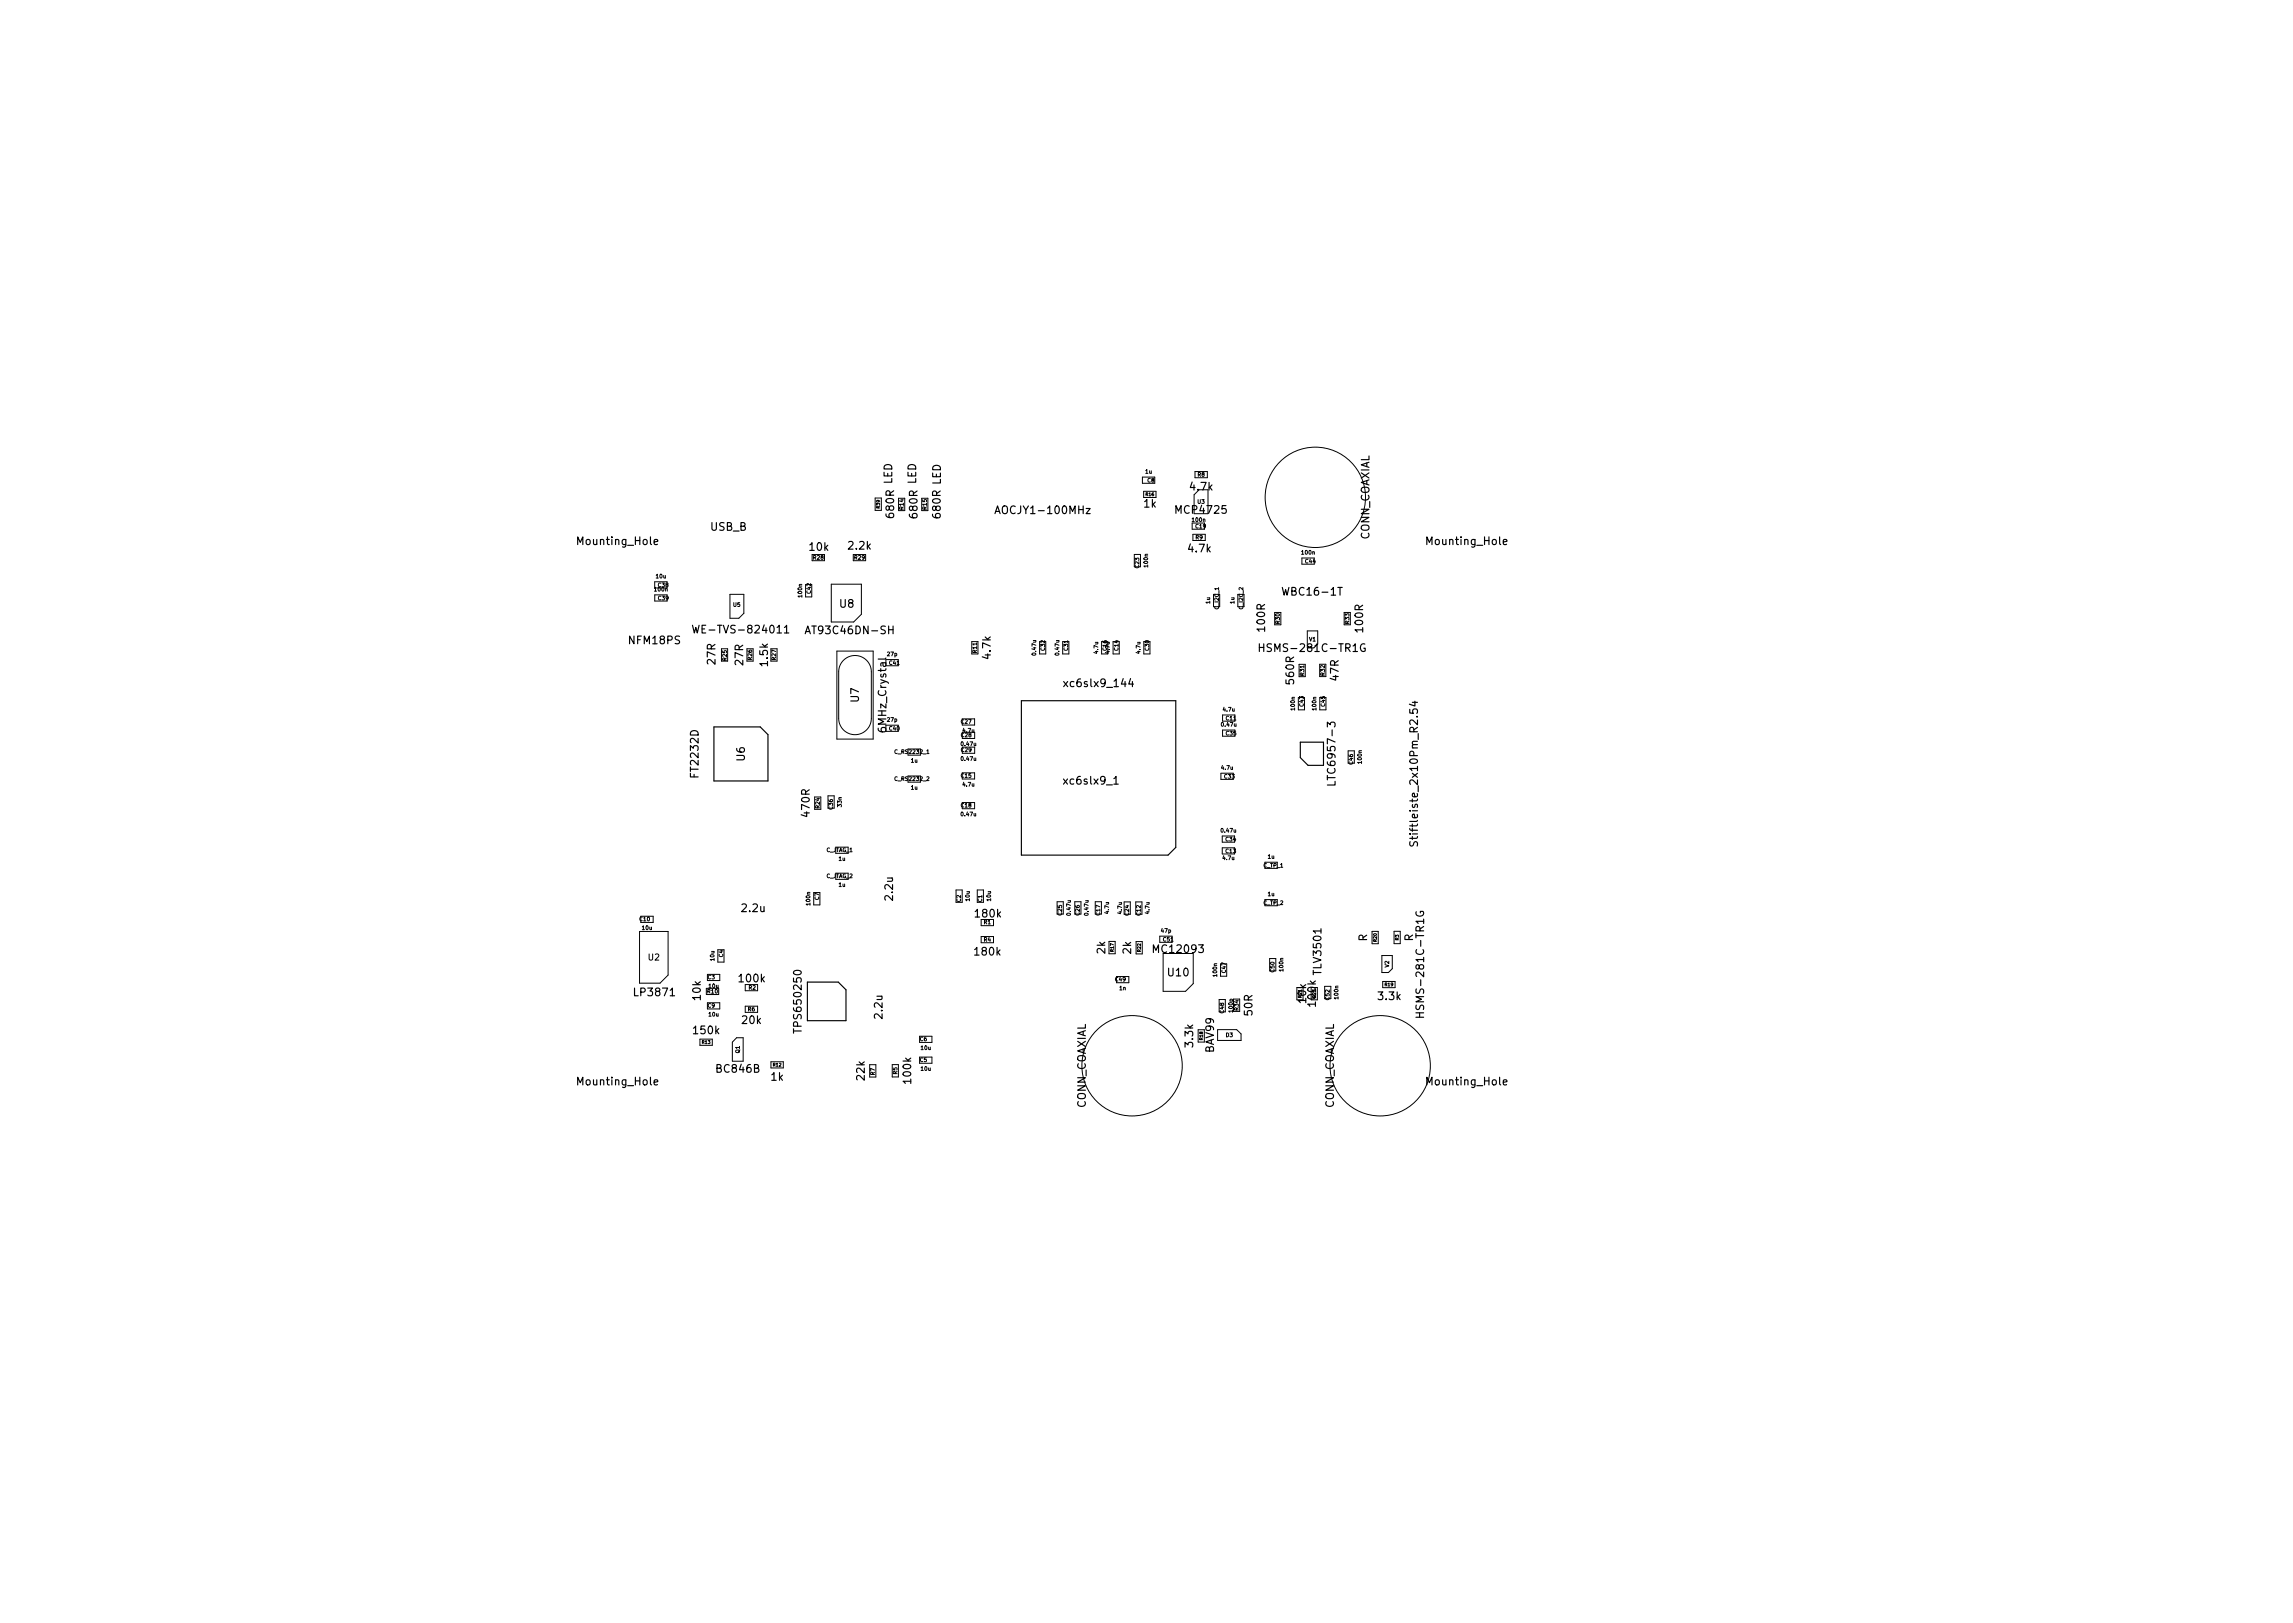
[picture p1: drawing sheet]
<svg xmlns="http://www.w3.org/2000/svg" width="297mm" height="210mm" viewBox="0 0 297 210" stroke-linecap="round" stroke-linejoin="round" font-family="sans-serif">
<defs><g id="words">
<g font-size="1.4">
<text x="148.2" y="65.7">1k</text>
<text x="154.2" y="63.5">4.7k</text>
<text x="75" y="70.6">Mounting_Hole</text>
<text x="92" y="68.7">USB_B</text>
<text x="104.9" y="71.3">10k</text>
<text x="110" y="71.2">2.2k</text>
<text x="115.8" y="67" transform="rotate(-90 115.8 67)">680R LED</text>
<text x="118.8" y="67" transform="rotate(-90 118.8 67)">680R LED</text>
<text x="121.8" y="67" transform="rotate(-90 121.8 67)">680R LED</text>
<text x="129.5" y="66.6">AOCJY1-100MHz</text>
<text x="152.5" y="66.5">MCP4725</text>
<text x="154" y="71.5">4.7k</text>
<text x="177.4" y="70" transform="rotate(-90 177.4 70)">CONN_COAXIAL</text>
<text x="185" y="70.6">Mounting_Hole</text>
<text x="166.5" y="77.1">WBC16-1T</text>
<text x="81.6" y="83.4">NFM18PS</text>
<text x="90.7" y="82">WE-TVS-824011</text>
<text x="104.9" y="82.1">AT93C46DN-SH</text>
<text x="108.8" y="78.7">U8</text>
<text x="163.9" y="81.7" transform="rotate(-90 163.9 81.7)">100R</text>
<text x="176.6" y="81.8" transform="rotate(-90 176.6 81.8)">100R</text>
<text x="92.7" y="86" transform="rotate(-90 92.7 86)">27R</text>
<text x="96.3" y="86.1" transform="rotate(-90 96.3 86.1)">27R</text>
<text x="99.5" y="86.2" transform="rotate(-90 99.5 86.2)">1.5k</text>
<text x="128.3" y="85.3" transform="rotate(-90 128.3 85.3)">4.7k</text>
<text x="138.2" y="89">xc6slx9_144</text>
<text x="164" y="84.4">HSMS-281C-TR1G</text>
<text x="167.6" y="88.5" transform="rotate(-90 167.6 88.5)">560R</text>
<text x="173.4" y="88.1" transform="rotate(-90 173.4 88.1)">47R</text>
<text x="111.3" y="90.9" transform="rotate(-90 111.3 90.9)">U7</text>
<text x="114.8" y="94.6" transform="rotate(-90 114.8 94.6)">6MHz_Crystal</text>
<text x="90.5" y="100.6" transform="rotate(-90 90.5 100.6)">FT2232D</text>
<text x="96.5" y="98.6" transform="rotate(-90 96.5 98.6)">U6</text>
<text x="138" y="101.6">xc6slx9_1</text>
<text x="173" y="101.2" transform="rotate(-90 173 101.2)">LTC6957-3</text>
<text x="104.9" y="105.7" transform="rotate(-90 104.9 105.7)">470R</text>
<text x="183.7" y="108.6" transform="rotate(-90 183.7 108.6)">Stiftleiste_2x10Pm_R2.54</text>
<text x="96.2" y="118.1">2.2u</text>
<text x="115.7" y="116.5" transform="rotate(-90 115.7 116.5)">2.2u</text>
<text x="126.4" y="118.8">180k</text>
<text x="126.4" y="123.8">180k</text>
<text x="143.2" y="123.5" transform="rotate(-90 143.2 123.5)">2k</text>
<text x="146.5" y="123.6" transform="rotate(-90 146.5 123.6)">2k</text>
<text x="149.6" y="123.4">MC12093</text>
<text x="177.1" y="122" transform="rotate(-90 177.1 122)">R</text>
<text x="183" y="122" transform="rotate(-90 183 122)">R</text>
<text x="82.3" y="129">LP3871</text>
<text x="90.8" y="129.5" transform="rotate(-90 90.8 129.5)">10k</text>
<text x="95.8" y="127.2">100k</text>
<text x="114.3" y="131.9" transform="rotate(-90 114.3 131.9)">2.2u</text>
<text x="151.3" y="126.5">U10</text>
<text x="162.2" y="131.5" transform="rotate(-90 162.2 131.5)">50R</text>
<text x="169.2" y="129.9" transform="rotate(-90 169.2 129.9)">10k</text>
<text x="170.4" y="130.3" transform="rotate(-90 170.4 130.3)">100k</text>
<text x="171.2" y="126.1" transform="rotate(-90 171.2 126.1)">TLV3501</text>
<text x="178.6" y="129.5">3.3k</text>
<text x="184.5" y="130.9" transform="rotate(-90 184.5 130.9)">HSMS-281C-TR1G</text>
<text x="89.9" y="134">150k</text>
<text x="96.2" y="132.6">20k</text>
<text x="103.8" y="133.4" transform="rotate(-90 103.8 133.4)">TPS650250</text>
<text x="154.6" y="135.6" transform="rotate(-90 154.6 135.6)">3.3k</text>
<text x="157.2" y="136.3" transform="rotate(-90 157.2 136.3)">BAV99</text>
<text x="75" y="140.6">Mounting_Hole</text>
<text x="92.9" y="139">BC846B</text>
<text x="99.9" y="140">1k</text>
<text x="112" y="139.9" transform="rotate(-90 112 139.9)">22k</text>
<text x="118" y="140.3" transform="rotate(-90 118 140.3)">100k</text>
<text x="140.6" y="143.6" transform="rotate(-90 140.6 143.6)">CONN_COAXIAL</text>
<text x="172.8" y="143.6" transform="rotate(-90 172.8 143.6)">CONN_COAXIAL</text>
<text x="185" y="140.6">Mounting_Hole</text>
</g>
<text font-size="1.1" x="84" y="124.4">U2</text>
<g font-size=".7">
<text x="117.1" y="66" transform="rotate(-90 117.1 66)">R14</text>
<text x="120.1" y="66" transform="rotate(-90 120.1 66)">R15</text>
<text x="148.4" y="61.3">1u</text>
<text x="148.6" y="62.5">C8</text>
<text x="155.1" y="65.2">U3</text>
<text x="155.2" y="61.7">R8</text>
<text x="154.5" y="67.6">100n</text>
<text x="154.9" y="69.9">R9</text>
<text x="154.9" y="68.4">C19</text>
<text x="168.7" y="71.8">100n</text>
<text x="84.8" y="76.6">100n</text>
<text x="85" y="74.9">10u</text>
<text x="85.3" y="76">C38</text>
<text x="85.3" y="77.7">C39</text>
<text x="103.9" y="77.3" transform="rotate(-90 103.9 77.3)">100n</text>
<text x="105" y="76.9" transform="rotate(-90 105 76.9)">C42</text>
<text x="105.4" y="72.5">R28</text>
<text x="110.7" y="72.5">R29</text>
<text x="147.6" y="73.6" transform="rotate(-90 147.6 73.6)">C23</text>
<text x="148.7" y="73.4" transform="rotate(-90 148.7 73.4)">100n</text>
<text x="169.1" y="73">C44</text>
<text x="95" y="78.6">U5</text>
<text x="156.7" y="78.2" transform="rotate(-90 156.7 78.2)">1u</text>
<text x="157.9" y="78.9" transform="rotate(-90 157.9 78.9)">C_I2C_1</text>
<text x="159.9" y="78.2" transform="rotate(-90 159.9 78.2)">1u</text>
<text x="161" y="78.9" transform="rotate(-90 161 78.9)">C_I2C_2</text>
<text x="165.8" y="80.8" transform="rotate(-90 165.8 80.8)">R30</text>
<text x="169.6" y="83.1">V1</text>
<text x="174.8" y="80.8" transform="rotate(-90 174.8 80.8)">R33</text>
<text x="94.1" y="85.6" transform="rotate(-90 94.1 85.6)">R25</text>
<text x="97.4" y="85.5" transform="rotate(-90 97.4 85.5)">R26</text>
<text x="100.5" y="85.5" transform="rotate(-90 100.5 85.5)">R27</text>
<text x="115" y="85">27p</text>
<text x="115.2" y="86.1">C41</text>
<text x="126.5" y="84.6" transform="rotate(-90 126.5 84.6)">R11</text>
<text x="134.2" y="84.8" transform="rotate(-90 134.2 84.8)">0.47u</text>
<text x="135.3" y="84.3" transform="rotate(-90 135.3 84.3)">C32</text>
<text x="137.2" y="84.8" transform="rotate(-90 137.2 84.8)">0.47u</text>
<text x="138.3" y="84.3" transform="rotate(-90 138.3 84.3)">C31</text>
<text x="142.2" y="84.6" transform="rotate(-90 142.2 84.6)">4.7u</text>
<text x="143.4" y="84.3" transform="rotate(-90 143.4 84.3)">C16</text>
<text x="143.7" y="84.6" transform="rotate(-90 143.7 84.6)">4.7u</text>
<text x="144.9" y="84.3" transform="rotate(-90 144.9 84.3)">C14</text>
<text x="147.7" y="84.6" transform="rotate(-90 147.7 84.6)">4.7u</text>
<text x="148.9" y="84.3" transform="rotate(-90 148.9 84.3)">C30</text>
<text x="168.9" y="87.5" transform="rotate(-90 168.9 87.5)">R31</text>
<text x="171.6" y="87.5" transform="rotate(-90 171.6 87.5)">R32</text>
<text x="115" y="93.5">27p</text>
<text x="115.2" y="94.6">C40</text>
<text x="124.5" y="93.7">C27</text>
<text x="124.5" y="95.5">C28</text>
<text x="124.8" y="94.9">4.7u</text>
<text x="158.3" y="94.1">0.47u</text>
<text x="158.5" y="92.2">4.7u</text>
<text x="158.8" y="93.3">C11</text>
<text x="158.8" y="95.3">C35</text>
<text x="167.7" y="92" transform="rotate(-90 167.7 92)">100n</text>
<text x="168.9" y="91.5" transform="rotate(-90 168.9 91.5)">C43</text>
<text x="170.5" y="92" transform="rotate(-90 170.5 92)">100n</text>
<text x="171.6" y="91.5" transform="rotate(-90 171.6 91.5)">C45</text>
<text x="116" y="97.6">C_RS2232_1</text>
<text x="116" y="101.1">C_RS2232_2</text>
<text x="118" y="98.8">1u</text>
<text x="124.5" y="100.7">C15</text>
<text x="124.5" y="97.4">C29</text>
<text x="124.6" y="96.6">0.47u</text>
<text x="124.6" y="98.5">0.47u</text>
<text x="124.8" y="101.9">4.7u</text>
<text x="158.3" y="99.7">4.7u</text>
<text x="158.6" y="100.8">C33</text>
<text x="175.3" y="99" transform="rotate(-90 175.3 99)">C46</text>
<text x="176.4" y="98.9" transform="rotate(-90 176.4 98.9)">100n</text>
<text x="106.2" y="104.7" transform="rotate(-90 106.2 104.7)">R24</text>
<text x="107.9" y="104.8" transform="rotate(-90 107.9 104.8)">C36</text>
<text x="109" y="104.5" transform="rotate(-90 109 104.5)">33n</text>
<text x="118" y="102.3">1u</text>
<text x="124.5" y="104.6">C18</text>
<text x="124.6" y="105.7">0.47u</text>
<text x="158.2" y="107.8">0.47u</text>
<text x="107" y="110.4">C_JTAG_1</text>
<text x="107" y="113.7">C_JTAG_2</text>
<text x="108.7" y="111.5">1u</text>
<text x="158.4" y="111.4">4.7u</text>
<text x="158.8" y="110.5">C13</text>
<text x="158.8" y="109">C34</text>
<text x="163.7" y="112.4">C_TP_1</text>
<text x="164.3" y="111.2">1u</text>
<text x="82.9" y="119.3">C10</text>
<text x="105" y="117.2" transform="rotate(-90 105 117.2)">100n</text>
<text x="106.1" y="116.6" transform="rotate(-90 106.1 116.6)">C7</text>
<text x="108.7" y="114.9">1u</text>
<text x="124.5" y="116.8" transform="rotate(-90 124.5 116.8)">C2</text>
<text x="125.6" y="116.7" transform="rotate(-90 125.6 116.7)">10u</text>
<text x="127.2" y="116.8" transform="rotate(-90 127.2 116.8)">C1</text>
<text x="127.5" y="119.7">R1</text>
<text x="128.4" y="116.7" transform="rotate(-90 128.4 116.7)">10u</text>
<text x="137.6" y="118.6" transform="rotate(-90 137.6 118.6)">C25</text>
<text x="138.7" y="118.5" transform="rotate(-90 138.7 118.5)">0.47u</text>
<text x="139.9" y="118.6" transform="rotate(-90 139.9 118.6)">C26</text>
<text x="141" y="118.5" transform="rotate(-90 141 118.5)">0.47u</text>
<text x="142.5" y="118.6" transform="rotate(-90 142.5 118.6)">C17</text>
<text x="143.6" y="118.3" transform="rotate(-90 143.6 118.3)">4.7u</text>
<text x="145.3" y="118.3" transform="rotate(-90 145.3 118.3)">4.7u</text>
<text x="146.2" y="118.6" transform="rotate(-90 146.2 118.6)">C24</text>
<text x="147.7" y="118.6" transform="rotate(-90 147.7 118.6)">C12</text>
<text x="148.9" y="118.3" transform="rotate(-90 148.9 118.3)">4.7u</text>
<text x="163.7" y="117.2">C_TP_2</text>
<text x="164.3" y="116.1">1u</text>
<text x="83.2" y="120.5">10u</text>
<text x="92.5" y="124.4" transform="rotate(-90 92.5 124.4)">10u</text>
<text x="93.7" y="124" transform="rotate(-90 93.7 124)">C4</text>
<text x="127.5" y="122">R4</text>
<text x="150.4" y="120.8">47p</text>
<text x="150.7" y="122">C51</text>
<text x="165.1" y="125.9" transform="rotate(-90 165.1 125.9)">C50</text>
<text x="166.2" y="125.8" transform="rotate(-90 166.2 125.8)">100n</text>
<text x="179.9" y="125.3" transform="rotate(-90 179.9 125.3)">V2</text>
<text x="91.7" y="128.7">R10</text>
<text x="91.7" y="126.8">C3</text>
<text x="91.7" y="130.5">C9</text>
<text x="91.8" y="128">10u</text>
<text x="91.8" y="131.7">10u</text>
<text x="96.9" y="131">R6</text>
<text x="97" y="128.2">R2</text>
<text x="144.5" y="127.1">C49</text>
<text x="145" y="128.3">1n</text>
<text x="157.6" y="126.5" transform="rotate(-90 157.6 126.5)">100n</text>
<text x="158.6" y="131.2" transform="rotate(-90 158.6 131.2)">C48</text>
<text x="158.8" y="126" transform="rotate(-90 158.8 126)">C47</text>
<text x="159.7" y="131.1" transform="rotate(-90 159.7 131.1)">100p</text>
<text x="160.4" y="130.9" transform="rotate(-90 160.4 130.9)">R34</text>
<text x="172.2" y="129.5" transform="rotate(-90 172.2 129.5)">C52</text>
<text x="173.4" y="129.4" transform="rotate(-90 173.4 129.4)">100n</text>
<text x="95.8" y="136.4" transform="rotate(-90 95.8 136.4)">Q1</text>
<text x="119.2" y="137.6">C5</text>
<text x="119.2" y="134.9">C6</text>
<text x="119.3" y="136">10u</text>
<text x="158.8" y="134.3">D3</text>
<text x="113.3" y="139.3" transform="rotate(-90 113.3 139.3)">R7</text>
<text x="116.2" y="139.2" transform="rotate(-90 116.2 139.2)">R5</text>
<text x="119.3" y="138.7">10u</text>
</g>
<g font-size=".6">
<text x="114" y="65.8" transform="rotate(-90 114 65.8)">R39</text>
<text x="148.4" y="64.2">R16</text>
<text x="144.3" y="123.3" transform="rotate(-90 144.3 123.3)">R17</text>
<text x="147.8" y="123.3" transform="rotate(-90 147.8 123.3)">R22</text>
<text x="178.3" y="122" transform="rotate(-90 178.3 122)">R20</text>
<text x="181.2" y="121.8" transform="rotate(-90 181.2 121.8)">R3</text>
<text x="168.6" y="129.2" transform="rotate(-90 168.6 129.2)">R21</text>
<text x="170.4" y="129.2" transform="rotate(-90 170.4 129.2)">R23</text>
<text x="179.4" y="127.7">R19</text>
<text x="91" y="135.2">R13</text>
<text x="155.8" y="134.7" transform="rotate(-90 155.8 134.7)">R18</text>
<text x="100.2" y="138.1">R12</text>
</g>
</g></defs>
<g fill="none" stroke="#000" stroke-width=".15">
<path d="M128.9 66.5l.3-1 .4 1M129 66.3h.5M140.7 65.9h.5l-.5 .6h.5M89.7 81l.2 1 .2-.7 .2 .7 .3-1M92.5 94.2h6l1 1v6h-7zM101.6 81.3l.3-.3v1M101.6 82h.6M104.3 82.1l.3-1 .4 1M104.4 81.8h.5M115.1 81.6h.6M115.7 81.1v1M132.3 90.8h20v19l-1 1h-19z"/>
<path d="M146.5 87.9l-.3 .7h.6M163.1 83.4v1M163.1 83.9h.6M168.4 96.1h3v3h-2l-1-1zM171.9 94.2v-.6l.4 .3 .1-.3h.5v.1v.5M176.8 83.4a.47 .47 0 0 0-.6 .5 .47 .47 0 0 0 .6 .5l.1-.4h-.2M183 91h.6M183.3 90.8v.7l-.7-.3M172.9 101.2v.5h-1M182.7 109l-.1 .4 .2 .2 .3-.1 .1-.4h.3l.1 .1v.4M183.5 118.1a.47 .47 0 0 0 .4 .6 .47 .47 0 0 0 .5-.6h-.4v.2M104.6 127.2h4l1 1v4h-5z"/>
<path d="M183.4 131.8h1M183.9 131.2v.6"/>
</g>
<g fill="none" stroke="#000" stroke-width=".13">
<path d="M86.4 75.4h-1.6v.8h1.6M86.4 77.1h-1.6v.8h1.6M94.6 77h1.8v2.4l-.7 .7h-1.1zM104.4 75.7v1.6h.8v-1.6M105.2 72.6h1.6M107.7 75.7h3.9v3.9l-1 1h-2.9zM110.5 72.6h1.6M110.5 71.8h1.6M114.2 64.5h-.8v1.6h.8M116.4 64.5v1.6M119.4 64.5v1.6M120.2 64.5v1.6"/>
<path d="M146.9 73.4v-1.6h.8v1.6M148.2 64.4v-.8h1.6v.8M149.6 61.8h-1.6v.8h1.6M154.5 69.2h1.6v.8h-1.6zM154.8 61.1h1.6v.8h-1.6zM155.3 63.4l-.6 .7v2.4M156 67.8h-1.6v.8h1.6M156.5 63.4v3.1M157.2 77v1.6M158 77v1.6M160.3 77v1.6M161.2 77v1.6"/>
<path d="M165.1 79.3v1.6M165.9 79.3v1.6M170.3 72.3h-1.7v.8h1.7M174.1 79.3v1.6M174.9 79.3v1.6M93.5 85.6v-1.6h.8v1.6M96.8 84v1.6M97.6 84v1.6M100.7 84v1.6M108.4 84.3h4.7v11.4h-4.7zM109.3 85.5a2.12 2.12 0 0 1 2.3-.4 2.12 2.12 0 0 1 1.3 1.9v6.1a2.12 2.12 0 0 1-2.1 2.1 2.12 2.12 0 0 1-2.2-2.1v-6.1a2.11 2.11 0 0 1 .7-1.5zM114.8 94.7h1.6"/>
<path d="M114.8 93.9h1.6M114.8 86.2h1.6M114.8 85.4h1.6M117.6 97h1.6M117.6 97.8h1.6M120.1 97.6h.2M124.7 93.1h1.6v.8h-1.6M124.7 94.9h1.6v.8h-1.6M124.7 96.8h1.6v.8h-1.6M125.9 84.7v-1.6h.8v1.6M134.7 83.1v1.6h.8v-1.6M137.7 83.1v1.6h.8v-1.6"/>
<path d="M142.7 83.1v1.6h.8v-1.6M144.2 83.1v1.6h.8v-1.6M148.2 83.1v1.6h.8v-1.6M160 92.6h-1.6v.8h1.6M160 94.6h-1.6v.8h1.6M168.2 90.4v1.6h.8v-1.6M168.3 87.7v-1.6h.8v1.6M170.7 83.4v-1.7h-1.4v2.2M171 86.1v1.6M171 90.4v1.6h.8v-1.6M171.8 86.1v1.6M174.6 98.9v-1.6h.8v1.6"/>
<path d="M83 118.7h1.6v.8h-1.6M105.4 115.6v1.6h.8v-1.6M105.5 103.2v1.6M106.3 103.2v1.6M107.3 104.7v-1.6h.8v1.6M108.3 109.7h1.6M108.3 110.5h1.6M108.3 113.1h1.6M108.3 113.9h1.6M117.6 100.5h1.6M117.6 101.3h1.6M123.8 116.9v-1.6h.8v1.6"/>
<path d="M124.7 100.1h1.6v.8h-1.6M124.7 104h1.6v.8h-1.6M126.6 116.9v-1.6h.8v1.6M127.1 119.1v.8h1.6v-.8M136.9 118.4v-1.6h.8v1.6M139.2 118.4v-1.6h.8v1.6M141.9 118.4v-1.6h.8v1.6M145.6 118.4v-1.6h.8v1.6M147.1 118.4v-1.6h.8v1.6M159.8 100.2h-1.6v.8h1.6M159.9 108.3h-1.6v.8h1.6M159.9 109.8h-1.6v.8h1.6"/>
<path d="M163.9 112.5h1.6M163.9 111.7h1.6M163.9 117.3h1.6M163.9 116.5h1.6M82.8 120.7h3.7v5.6l-1 1.1h-2.7zM90.7 134.6h1.6v.8h-1.6zM91.5 128h1.6M91.5 128.8h1.6M91.6 126.2h1.6v.8h-1.6M91.6 129.9h1.6v.8h-1.6M93 123v1.6h.8v-1.6M94.9 137.5v-2.5l.5-.6h.9v3.1"/>
<path d="M96.5 127.5v.8h1.6v-.8M96.5 130.3h1.6v.8h-1.6zM99.9 137.5h1.6v.8h-1.6zM112.7 137.9h.8v1.6h-.8zM115.6 137.9h.8v1.6h-.8zM119.1 134.2h1.6v.8h-1.6M119.1 136.9h1.6v.8h-1.6M127.1 121.3h1.6v.8h-1.6zM143.7 122h.8v1.6h-.8zM144.6 126.5h1.6v.8h-1.6M147.2 122h.8v1.6h-.8zM150.7 123.5h3.9v3.9l-1 1h-2.9z"/>
<path d="M151.8 121.3h-1.6v.8M156 133.4h-.8v1.6h.8M157.8 133.4h2.4l.6 .5v.9h-3.1M157.9 131.1v-1.6h.8v1.6M158.1 124.9v1.6h.8v-1.6M159.8 129.4v1.6M160.6 129.4v1.6M164.5 125.8v-1.6h.8v1.6M171.6 129.4v-1.6h.8v1.6M177.7 120.7h.8v1.6h-.8zM179 123.8h1.4v1.7l-.5 .5h-.9zM179.1 127.1h1.6v.8h-1.6z"/>
<path d="M180.6 120.6h.8v1.6h-.8z"/>
<circle cx="170.4" cy="64.4" r="6.5"/>
<circle cx="146.6" cy="138.1" r="6.5"/>
<circle cx="178.8" cy="138.1" r="6.5"/>
</g>
<use href="#words"/>
</svg>
